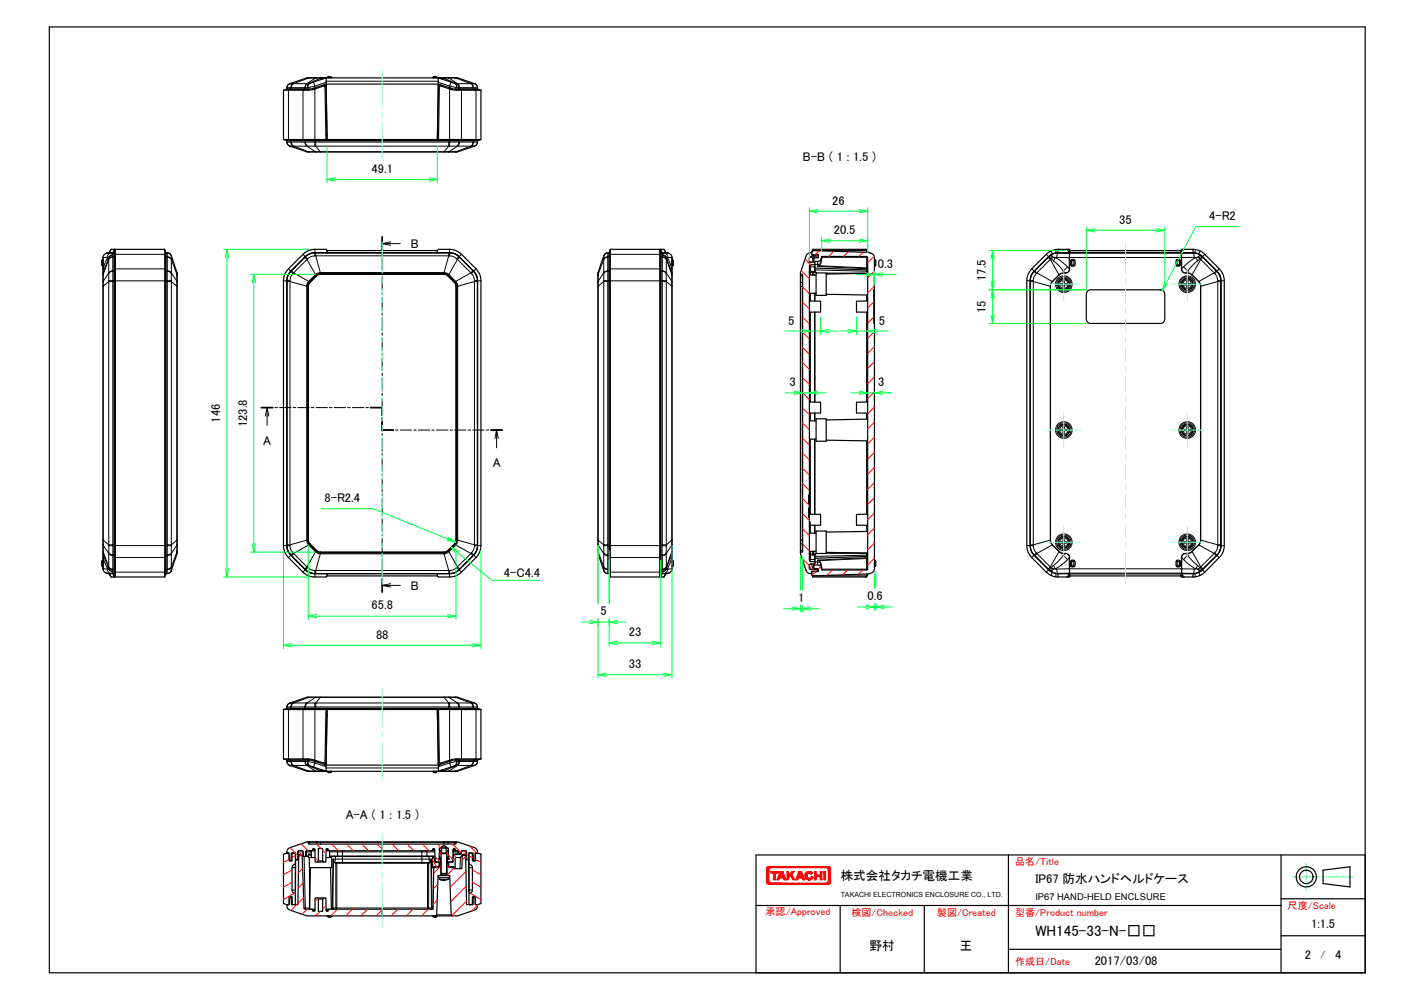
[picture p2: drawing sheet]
<svg xmlns="http://www.w3.org/2000/svg" width="420mm" height="297mm" viewBox="0 0 420 297" stroke-linecap="round" stroke-linejoin="round" font-family="sans-serif">
<defs><g id="words">
<text font-size="4.5" x="307.6" y="278.1">WH145-33-N-□□</text>
<g font-size="3.7">
<text x="238.6" y="47.9">B-B ( 1 : 1.5 )</text>
<text x="110.4" y="51.3">49.1</text>
<text x="247.3" y="60.7">26</text>
<text x="359.3" y="65.3">4-R2</text>
<text x="247.8" y="69.5">20.5</text>
<text x="332.6" y="66.4">35</text>
<text x="122.1" y="73.7">B</text>
<text x="260.8" y="79.5">0.3</text>
<text x="293" y="83.4" transform="rotate(-90 293 83.4)">17.5</text>
<text x="293" y="93" transform="rotate(-90 293 93)">15</text>
<text x="234.2" y="96.4">5</text>
<text x="261.2" y="96.4">5</text>
<text x="234.6" y="114.7">3</text>
<text x="261" y="114.7">3</text>
<text x="65.5" y="125.5" transform="rotate(-90 65.5 125.5)">146</text>
<text x="73.5" y="126.9" transform="rotate(-90 73.5 126.9)">123.8</text>
<text x="78.2" y="132.1">A</text>
<text x="146.4" y="138.8">A</text>
<text x="96.4" y="149.1">8-R2.4</text>
<text x="149.7" y="171.3">4-C4.4</text>
<text x="122.1" y="175.1">B</text>
<text x="237.2" y="178.9">1</text>
<text x="257.8" y="178.3">0.6</text>
<text x="110.4" y="181">65.8</text>
<text x="178.4" y="182.8">5</text>
<text x="111.7" y="189.7">88</text>
<text x="186.8" y="189">23</text>
<text x="186.8" y="198.4">33</text>
<text x="102.7" y="243.2">A-A ( 1 : 1.5 )</text>
<text x="249.8" y="261.3">株式会社タカチ電機工業</text>
<text x="307.6" y="262.3">IP67 防水ハンドヘルドケース</text>
<text x="389.6" y="275.8">1:1.5</text>
<text x="258.4" y="282.3">野村</text>
<text x="285.3" y="282.3">王</text>
<text x="325.3" y="286.7">2017/03/08</text>
<text x="387.7" y="284.8">2</text>
<text x="396.7" y="284.8">4</text>
</g>
<g font-size="3" fill="#f00">
<text x="301.7" y="257">品名/Title</text>
<text x="227.5" y="271.9">承認/Approved</text>
<text x="253" y="272.1">検図/Checked</text>
<text x="278.4" y="272">製図/Created</text>
<text x="301.7" y="272">型番/Product number</text>
<text x="382.6" y="270">尺度/Scale</text>
<text x="301.7" y="286.6">作成日/Date</text>
</g>
<text font-size="3" x="392.4" y="284.5">/</text>
<text font-size="2.8" x="307.6" y="267.4">IP67 HAND-HELD ENCLSURE</text>
<text font-size="2.1" x="249.8" y="266.6">TAKACHI ELECTRONICS ENCLOSURE CO., LTD.</text>
</g></defs>
<g fill="none" stroke="#000" stroke-width=".36">
<path d="M14.7 8h390.9v281h-390.9zM84.2 26.8v14.6M85.2 26.5l-1 .3M85.2 26.5h6.7M93.5 26.1l-1.6 .4M93.6 26.4l-1.8 .4h-7.6M93.6 26.4l2.7-.9 .3 .2 .3 15.7M96.5 25.1l.4 .1v.3M96.5 25.1l-3 1 .1 .3M96.5 25.1l.4 .3 .3 16.2-.3-.2M96.9 25.4l.1-2.3h-5.8l-5.3 1.8-.5 .6-.2 1M96.9 25h33.3"/>
<path d="M97.2 23.1h.1M97.4 22.9h1l-.2 .2zM97.4 22.9l-.2 .2M97.6 23.1h.1M98.2 23.1h.1M98.4 22.9l.2 .2M98.6 23.1h.1M128.6 23.1h.1M128.7 22.9h1l-.1 .2h-.7zM128.7 22.9l-.1 .2M128.9 23.1h.1M129.6 23.1h.1"/>
<path d="M129.7 22.9l.2 .2M129.9 23.1h.1M130.2 23.1h5.8l5.2 1.8 .5 .6 .2 1M130.2 25.4l-.2 16M130.2 23.1l-.2 18.5 .3-.2M130.7 25.1l3 1M130.7 25.1l-.5 .3M133.6 26.4l1.8 .4h7.5M133.6 26.4l-2.8-.9-.3 .3-.2 15.6M133.7 26.1l1.6 .4M133.7 26.1l-.1 .3M134.4 24.5l-4.1-1.4h-33.4l-4.2 1.4"/>
<path d="M135.3 26.5h6.6M141.9 26.5l1 .3M142.9 26.8v14.6M84.2 41.4l1 .4M84.2 41.4h12.7M85.2 41.8h5.5M90.7 41.8h51.2M130 41.4h-32.8v.4M130 41.4l-.1 .4h-39.2M130 41.6l-.1 .2h12M130.3 41.4h12.6l-1 .4M141.9 41.8l-.1 .7-.6 .8-5.4 1.8h-44.5l-5.4-1.8-.5-.6-.2-.9"/>
<path d="M30.4 77.2v1.7M30.5 77.4h.1M30.5 78.7h.1M30.6 77.1l-.4 .3v1.3l.4 .4M30.6 76.4v.1M30.6 76.4v4.7M31.6 75.2l-.7 .5-.3 .7M31.6 75.2l2.1-.1 .2 .4M32.6 75l-1 .2M32.6 75v.2M33 74.1h.1M33 74.1l-.4 1h1l.3-1a.79 .79 0 0 1 .4 1.1v95a.81 .81 0 0 1-.4 1.2l-.3-1"/>
<path d="M33.1 74.1h15.8M33.9 75.5v93.7M48.9 74.1l.4 1M48.9 74.1v97.3M49.3 75.1v1.1M49.3 76.2v94.2M49.3 75.1l.9 .1 .6 .6 1.8 5.3v83.3l-1.8 5.3-.6 .5-.9 .2M90.7 76.2l-4.6 4.7-.5 .8-.4 1.3v79.5l.4 1.3 .8 1.1 4.7 4.6 1.1 .7 .9 .2h4.1v.7M90.7 76.2l1.1-.7 1.8-.4h40.4l1.3 .4 .8 .4 4.6 4.7 .8 1.1 .4 1.7v79.1l-.4 1.3-.5 .7-4.9 5-.8 .5-1.7 .4h-40.5l-.9-.2-1.1-.7-4.7-4.6-.8-1.1-.4-1.7v-79.1l.4-1.3 .5-.8zM97.2 74.4v.7M97.2 74.4l-.3-.3h-3.3a5 5 0 0 0-3.6 1.4l-4.3 4.4a4.9 4.9 0 0 0-1.5 3.5v78.7a4.9 4.9 0 0 0 1.5 3.5l4.3 4.3a5.2 5.2 0 0 0 3.6 1.5h3.3l.3-.3M97.2 74.4h32.8"/>
<path d="M129.9 74.8v.3h-36.3l-1.8 .4-1.1 .7M130 74.4l-.1 .7h4.1l1.3 .4 .8 .4 4.9 5 .9 2.1v79.1l-.2 1.3-1 1.5-4.6 4.6-1.6 .8-37.3 .1v.2M130 74.4l.3-.3h3.3a5 5 0 0 1 3.5 1.4l4.3 4.4a5 5 0 0 1 1.5 3.5v78.7a5 5 0 0 1-1.5 3.5l-4.3 4.3a5.2 5.2 0 0 1-3.5 1.5h-3.3l-.3-.3M181 75.1v95.3M181 75.1l-.9 .1-.6 .6-1.8 5.3v83.3l1.8 5.3 .6 .5 .9 .2M181.3 74.1v97.3M181.3 74.1h15.9M181.3 74.1l-.3 1M196.4 75.5v94.5M196.7 75.1l-.3-1a.62 .62 0 0 0-.4 .9v95.2a.83 .83 0 0 0 .4 1.2l.3-1h1l-.4 1M196.7 75.1l-.3 .1v.3M196.7 75.1l2 .1"/>
<path d="M197.2 74.1h.1M197.3 74.1l.4 1h-1M197.7 75l1 .2M197.7 75v.2M198.7 75.2l.7 .5 .3 .7M199.7 76.4v4.7M199.7 76.4v.1M199.7 77.1l.2 .1M199.7 77.4h.1M199.7 78.7h.1M199.9 77.2v1.7M199.9 78.9l-.2 .2"/>
<path d="M199.9 77.2l.2 .2v1.3l-.2 .2M239.8 75.5l.7-.4h.7v.6l2 .2-.1 .4h-2.3l-.3 .4 .2 1.2 1.5 .1-.1 .6-1.4 .1-.2 .3v68.1h-.2v1.7h.2v.2h-.2v.9h.2v1h-.2v.9h.2v.2h-.2v1.7h.2l.1 1.4-.1 11.4 .2 .3 1.5 .1-.1 .6-1.5 .2-.1 1.1 .2 .3 2.5 .2-.2 .4h-1.8v.7l-1-.2-.6-.5-1.8-5.3 .1-.4h.6v-82.5l-.6-.1-.1-.3zM240.6 76.5l1.3-.2v1.6l-1.3-.1zM241.2 75.7h2M241.4 74.4l-.2 .7M241.4 74.4l.1-.3h15.9l.4 .5M241.4 74.4h16l.4 .2 .1 .4M241.5 74.4l16.5 .6 1.3 .5 .5 .8-.2 19.8h.2v72.9l-.2 .7-.3 .3-1.3 .5-16.5 .6-.3-.7v-.6h2v-.9l-1.7-.2v-.6l.3-.2h1.6l.5 .4 .3 1h13.3l.3-.3v-92.6l-.3-.2h-13.3l-.3 .9-.5 .5h-1.6a.58 .58 0 0 1-.1-1h1.5v-.9l-2-.1v-.5zM242.2 79.6l15.3 .6 .3 .3M242.2 78.5v2M244.2 76.2a3.8 3.8 0 0 1-1 2.8l-.2 .1M259.8 77.1l.3 .1"/>
<path d="M259.8 77.4h.1M259.8 78.7h.1M260.1 77.2l-.2 .2v1.3l.2 .2M260.1 78.9l-.3 .2M260.1 77.2l.1 .2v1.3l-.1 .2M312.7 75.5l-1.1 .7-4.3 4.4a3.9 3.9 0 0 0-1.2 2.8v78.7a4 4 0 0 0 1.2 2.8l4.3 4.3 1.1 .8M312.7 75.5l-1.1 .7-4.6 4.7-.6 1.2-.3 1.3v79.1l.4 1.3 .8 1.1 4.3 4.3 1.1 .8M313.8 75.1l-1.1 .4M314.3 75.1h-.5M314.4 74.1h-.3a5.3 5.3 0 0 0-3.2 1.4l-4.3 4.4a5 5 0 0 0-1.5 3.5v78.7a5 5 0 0 0 1.5 3.5l4.3 4.3a5 5 0 0 0 3.5 1.5M314.4 74.1h3.3l.4 .3h-.3M314.4 74.1l-.1 1"/>
<path d="M317.8 75.1h-4M317.8 76.4v.1M317.8 75v1.4M317.8 75h33.3M317.8 76.4l-.1 .1M317.8 74.4h.1M317.8 74.4l-.5 .7h-3M318.3 77.2l-.2 .2v1.3l.2 .2M318.3 77.2l.1 .2M318.3 77.2l.8-.1 .2 .1-.2 .2M318.4 77.4v1.3M318.4 78.7l.9 .2-.9 .2z"/>
<path d="M318.4 77.4h.7M319.1 77.4v1.3M319.3 77.2l.2 .2v1.3l-.2 .2M349.6 78.9l.2-.2 .8 .2zM349.6 77.2v1.7M349.6 77.2l.2 .2M349.6 77.2l.8-.1 .2 .1-.2 .2M349.8 77.4v1.3M349.8 77.4h.6M350.4 77.4v1.3M350.6 77.2v1.7M351.1 76.4v.1"/>
<path d="M351.1 75.1h4M351.1 75v1.4M354.4 74.1l.2 1h-3.1l-.4-.7h-33l-.3 .6M354.4 74.1h-3.3l-.3 .3 .3 .6M354.4 74.1h.7a5.5 5.5 0 0 1 2.9 1.4l4.3 4.4a4.9 4.9 0 0 1 1.5 3.5v78.7a4.9 4.9 0 0 1-1.5 3.5l-4.3 4.3a5 5 0 0 1-3.6 1.5M354.6 75.1h.5M355.1 75.1l1.1 .4M356.2 75.5l1.1 .7 4.3 4.4a3.8 3.8 0 0 1 1.2 2.8v78.7a3.9 3.9 0 0 1-1.2 2.8l-4.3 4.3M356.2 75.5l1.1 .7 4.6 4.7 .7 1.2 .2 1.3v79.1l-.4 1.3-.5 .7-4.6 4.7M30.6 81.1v83.3M30.8 80.5l-.2 .6M92.1 83.9l2.2-2.1 .9-.3h36.7l1.2 .4 2.2 2.4 .2 .8v75.3l-.5 1.2-2.3 2.2-.8 .2h-36.7l-.9-.3-2.5-2.5-.2-.8v-75.3z"/>
<path d="M199.5 80.5l.2 .6M199.7 81.1v83.3M237.8 81.3v82.9M240.5 89.4l3.3 .1v3.2h-3.3M240.5 81.7h2M241.5 80.9l.6 .8M241.5 80.9l.6-.1 .1-.3-1.5 .2-.2 .3M241.5 80.9v.8M241.9 80.8v.1M242.2 80.7l.3 .3M242.2 87.1v2.4M242.2 92.7v26.7"/>
<path d="M242.5 81.1h3v6.6h-3zM242.5 87.1h-2M242.5 81v.1M245.5 87.4l12.3 .2M257.7 81.2h-11.9v.2M257.8 81.2l-12.3 .2M257.8 89.4l-3.3 .1v3.2h3.3M259.8 86.1v10M315.6 84.5l-.4 .1h.7v.7l.1-.4M315.6 84.5l.4 .1v.3M315.6 84.3v.2M316 84.9h.2"/>
<path d="M316 83.9l-.1 .4h-.3M316 83.9h.2M316 83.9l-.1-.4v.7h-.7l.4 .1M316.2 83.9l.1-.4v.7h.7l-.4 .1M316.2 83.9l.1 .4h.3M316.6 84.5l.4 .1h-.7v.7l-.1-.4M316.6 84.3v.2M316.6 84.5h-.3l-.1 .4M323.2 86.5l.9-.4h20.7a1.3 1.3 0 0 1 1.3 1.3v7.3a1.34 1.34 0 0 1-1.3 1.4h-20.7a1.34 1.34 0 0 1-1.3-1.4v-7.3zM352.3 84.5l.3 .1 .1 .3M352.3 84.3v.2M352.3 84.5l-.4 .1h.7v.7l.1-.4"/>
<path d="M352.7 84.9h.2M352.7 83.9l-.1 .4h-.3M352.7 83.9h.2M352.7 83.9l-.1-.4v.7h-.7l.4 .1M352.9 83.9v.4h.4M352.9 83.9v-.4l.1 .7h.6l-.3 .1M353.3 84.3v.2M353.3 84.5l.3 .1h-.7v.7v-.4M353.3 84.5l-.4 .1v.3M240.5 119.4l3.3 .1v3.2h-3.3M257.8 119.4l-3.3 .1v3.2h3.3M240.5 125h2"/>
<path d="M242.2 122.7v2.3M242.2 130.4v22.4M242.5 124.4h3v6.7h-3zM242.5 130.4l-2 .1M245.5 130.7l12.3 .3M257.8 124.5l-12.3 .2M315.6 127.8l-.4 .1 .7 .1v.6l.1-.4M315.6 127.8l.4 .1v.3M315.6 127.6v.2M316 128.2h.2M316 127.2v.4h-.4M316 127.2h.2"/>
<path d="M316 127.2l-.1-.3v.7h-.7h.4M316.2 127.2l.1-.3v.7h.7h-.4M316.2 127.2l.1 .5 .3-.1M316.6 127.8l.4 .1-.7 .1v.6l-.1-.4M316.6 127.6v.2M316.6 127.8h-.3l-.1 .4M352.3 127.8l.3 .1 .1 .3M352.3 127.6v.2M352.3 127.8l-.4 .1 .7 .1v.6l.1-.4M352.7 128.2h.2M352.7 127.2l-.1 .4h-.3M352.7 127.2h.2"/>
<path d="M352.7 127.2l-.1-.3v.7h-.7h.4M352.9 127.2v.4h.4M352.9 127.2v-.3l.1 .7h.6h-.3M353.3 127.6v.2M353.3 127.8l.3 .1-.7 .1v.6v-.4M353.3 127.8l-.4 .1v.3M240.3 151.2h.2M240.3 149.7h.2M240.5 152.7l3.3 .1v3.2h-3.2M240.5 155.3v.3M240.5 155l.1 .1M240.5 149.7v.2"/>
<path d="M240.5 150.9v.3M240.5 158.3l2 .1M240.5 149v.7M240.5 151.2v.6M240.5 147.1v1.7M240.5 152v1.7M240.6 155.8l-.1 .4M240.6 156.4h-.1M242.2 156v2.4M242.5 157.7h3v6.7h-3zM257.8 157.9l-12.3 .2M257.8 152.7l-3.3 .1v3.2h3.3"/>
<path d="M30.4 166.6v1.6M30.5 166.8h.1M30.5 168.1h.1M30.6 169.1l.3 .7 .7 .4M30.6 166.4l-.4 .4v1.3l.4 .3M30.6 164.4l.2 .6M30.6 164.4v4.7M30.6 169v.1M31.6 170.2l1 .3v-.2M31.6 170.2l2.2 .1M33 171.4h.1M33.1 171.4h15.8"/>
<path d="M33.6 170.4h-1l.4 1M33.8 170.3l-.2 .1M33.9 169.2v.8M33.9 170l-.1 .3M49.3 170.4l-.4 1M97.2 171.1h32.8M129.9 170.6v-.2l.1 .7M181 170.4l.3 1M181.3 171.4h15.9M196.4 170l.1 .3M196.5 170.3l.2 .1M197.2 171.4h.1"/>
<path d="M198.7 170.2l-2.2 .1M198.7 170.2l-1 .3v-.2M199.7 169v.1M199.7 164.4v4.7M199.7 164.4l-.2 .6M199.7 169.1l-.3 .7-.7 .4M199.7 166.4l.2 .2M199.7 166.8h.1M199.7 168.1h.1M199.9 166.6v1.6M199.9 168.2l-.2 .2M199.9 166.6l.2 .2v1.3l-.2 .1"/>
<path d="M240.5 164.5l.2 .3 1.5 .2M240.6 167.7l1.3-.2v1.7l-1.3-.2zM241.2 170.4l.2 .7M241.2 169.7h2M241.5 163.8v.8l.7 .2M241.9 164.5v.2M242.1 163.8l-.6 .7M242.2 164.8v.2M242.2 165v2M242.5 164.4l-.3 .4M242.5 163.7l-2 .1M242.5 164.4h.1"/>
<path d="M243 166.4a1.84 1.84 0 0 1 1.1 2l.1 .8M245.5 164.1l12.3 .2M245.8 164.1v.2h11.9M257.8 165l-.3 .3-15.3 .5M257.9 170.5l-.2 .4-.3 .2h-16l.1 .3h15.9l.4-.5M259.8 166.4l.3 .2M259.8 166.8h.1M259.8 168.1h.1M260.1 166.6l-.2 .2v1.3l.2 .1M260.1 166.6l.1 1.5-.4 .3M312.7 170l1.1 .3M313.8 170.3l.5 .1"/>
<path d="M313.8 170.3h4M315.6 161.2h-.4h.7v.7l.1-.3M315.6 161.2h.4v.4M315.6 161v.2M316 161.6h.2M316 160.5v.4l-.4 .1M316 160.5h.2M316 160.5l-.1-.3v.7h-.7l.4 .1M316.2 160.5l.1-.3v.7h.7l-.4 .1M316.2 160.5l.1 .5h.3M316.4 161.2l-.2 .4M316.4 161.2h.2"/>
<path d="M316.4 161.2l-.1 .7-.1-.3M316.6 161.2h.4h-.6M316.6 161v.2M317.7 169l.1 .1M317.8 169.1v1.4M317.8 170.5l.3 .6-.4 .3h-3.3M317.8 170.5h33.3M317.8 169v.1M318.3 166.6l-.2 .2v1.3l.2 .1M318.3 166.6l.1 .2M318.3 166.6l.8-.2 .2 .2-.2 .2M318.4 166.8v1.3"/>
<path d="M318.4 168.1l.9 .1-.9 .2zM318.4 166.8h.7M319.1 166.8v1.3M319.3 166.6l.2 .2v1.3l-.2 .1M349.6 168.2l.2-.1 .8 .1-.2 .2zM349.6 166.6v1.6M349.6 166.6l.2 .2M349.6 166.6l.8-.2 .2 .2-.2 .2M349.8 166.8v1.3M349.8 166.8h.6M350.4 166.8v1.3M350.6 166.6v1.6"/>
<path d="M351.1 169v.1M351.1 170.5l-.3 .6h-33l-.4-.7h-3.1l.1 1M351.1 169.1v1.4M352.3 161.2h.3l.1 .4M352.3 161v.2M352.3 161.2h-.4h.7v.7l.1-.3M352.7 161.6h.2M352.7 160.5l-.1 .4-.3 .1M352.7 160.5h.2M352.7 160.5l-.1-.3-.1 .7h-.6l.4 .1M352.9 160.5v.4l.4 .1M352.9 160.5v-.3v.6l.7 .1-.3 .1"/>
<path d="M353 161.2l-.1 .4M353 161.2h.3M353 161.2l-.1 .7v-.3M353.3 161v.2M353.3 161.2h.3h-.6M354.6 170.4h-3.1l-.4 .7h-.3l.3 .3h3.3M354.6 170.4l-.2 1M355.1 170.3l-.5 .1M355.1 170.3h-4M356.2 170l-1.1 .3M357.3 169.2l-1.1 .8M84.2 210.8v14.6"/>
<path d="M85.2 210.4l-1 .4h12.7M85.2 210.4h12v.3M85.2 210.4l.2-.9 .5-.6 5.3-1.8h44.7l5.3 1.8 .5 .6 .2 .9M85.2 210.4h56.7M96.9 210.8l.3-.1-.3 18.4M96.9 210.8l-.3 15.7-.3 .2-2.7-.9M97.2 210.8l-.3 16M130 210.7l-.1-.3 .1 .4h-32.8M130 210.7l.3 .1M130 210.7l.2 16.2 .5 .2M130.3 210.8h12.6M130.3 210.8l.2 15.7 .3 .2 2.8-.9"/>
<path d="M141.9 210.4l1 .4M141.9 210.4h-44.7v.4M142.9 210.8v14.6M84.2 225.4h7.2l2.2 .4M84.2 225.4l1 .4M85.2 225.8h5.5M85.2 225.8l.2 .9 .5 .6 5.4 1.8h5.7M90.7 225.8h1.2M91.9 225.8l1.6 .3M92.7 227.7l4.2 1.4M93.5 226.1l3 1M93.6 225.8l-.1 .3"/>
<path d="M96.9 227.3h33.3M96.9 226.8l-.4 .3M96.9 229.1h33.3M97.2 229.1l.2 .2M97.4 229.3l.2-.1 .8 .1-.2 .2zM97.6 229.1v.1M98.2 229.1v.1M98.6 229.1l-.2 .2M128.6 229.1l.1 .2M128.9 229.2l.8 .1-.1 .2h-.7zM128.9 229.1v.1M129.6 229.1v.1"/>
<path d="M129.9 229.1l-.2 .2M130.2 226.7l.1 .4h.4M130.2 226.9v2.2M133.6 225.8l.1 .3-3 1M134.4 227.7l-4.2 1.4M135.3 225.8l-1.6 .3M135.3 225.8h6.6M141.9 225.8l-.2 .9-.5 .6-5.3 1.8h-5.7M142.9 225.4h-7.2l-2.1 .4M142.9 225.4l-1 .4M84.2 253.7l1.7-.3v2.3h.9v-2.3h1v3.3l-.8 .4-.2 .6v6.7l.2 .6 .8 .4v3.3h-1v-2.3h-.9v2.3l-1.7-.3zM87.8 256.7v8.3"/>
<path d="M88 255.4l-.2 10M88.3 255.4h.4M88.6 252.8h1.3l.2 1.4h-1.6zM90.6 254.4h1M91.4 250.1h44.3M91.5 254.4l.4 .3M91.7 254.2h.1M91.7 253.7l.9 .6M91.9 254.7h.1M91.9 254.7h1.7M92.2 258h-.2v11.9M92.2 257.7l-.2 12.4"/>
<path d="M92.5 252.7l.1 2M92.5 253.7h-.8l-.1 .7M92.6 252.7h1M94.3 256.1h1.9M94.6 255.7h1.3M96.9 254.7h1.7v3h-6.7v-3M96.9 252.7h.9M97.8 252.7h15.7M97.9 254.4h31.3M97.9 252.7v2M98.2 257.7l.3 12.4M98.9 255.2l.4 .9a1.4 1.4 0 0 0 1.6 .3h25.3a1.31 1.31 0 0 0 1.8-.6l.2-.6"/>
<path d="M113.5 250.7h22v-.5l.3-.1 5.6 1.9 .4 .7 .1 .7h-.7l-.1 2.3-.4-.1-.1-2.2h-1.2l-.1 1.9-.5 .1-.3-2.6h-1.2l-.3 .8-.7 .1-.1-.9-.8-.2-.1-.2a.33 .33 0 0 0-.3-.3 .33 .33 0 0 0-.4 .3v3.7h-1.7v-.9h.3v-3.3h-.6l-.4-.7h-.6l-.4 .7h-.6v3.3h.3v.9h-1.6l-.1-3.7a.4 .4 0 0 0-.6-.3 .4 .4 0 0 0-.2 .5l-14.9 .1zM113.5 250.7h-21.9v-.6h-.3l-5.4 1.8-.5 .6-.2 .9h.7l.1 2.3h.4l.2-2.3h1.2l.1 1.9 .5 .1 .2-2.6h1.3l.2 1.5 .5 .1 .3-1.6 1.7-.1 .3-.3a.33 .33 0 0 1 .3-.3 .33 .33 0 0 1 .4 .3v3.7h.7l.3-.4v-3.6h1.3v3.6l.3 .4h.6l.1-3.7a.4 .4 0 0 1 .5-.3 .4 .4 0 0 1 .3 .5l.1 .1M128.2 252.7h1M128.6 254.7l.6 .2 .1 1.2h1.2v1.3l-.2 .3h-1.7zM128.9 254.7h.3M130.9 256.1h.2M131 256.2h.1M131.1 259.4l.1 .3M131.1 253.6h1.6M131.1 259.4h1.6M131.1 253.6v5.8M131.1 253.6l.2-.2h1.3l.1 .2"/>
<path d="M131.2 259.7h1.5M131.2 259.7v.4M131.2 251.6h1.4M131.2 251.9h1.4M131.2 253.4v-1.5h-.4l-.2 .7h.2v.7l-.2 .1v1.2h.2v.3h-.4v.3h.7M132.6 253.4v-1.5h.5l.1 .7h-.2v.7l.2 .1v1.2h-.2v.3h.4v.3h-.7M132.7 259.7v.4M132.7 256.2h.1M132.7 253.6v5.8M132.7 259.4v.3M132.7 256.1h.2M134.6 253.7h.9"/>
<path d="M134.6 252.7h1M135 254.1l.6-.3 1.3-.1 .3-.9 1.1-.1 .3 .3 .1 1.2h-.4a1.74 1.74 0 0 0-1.8 .5h-1l-.2 .2-.1 2.8h-1.7l-.2-.3v-1.3h1.3v-1.3zM135.4 253.7h.1M135.4 253.7l-.7 .4M135.9 253.7l-.8 .2-.5 .3M138.4 255.4h.4M139.2 255.4l.2 10M139.4 253.4h1v2.3h.8v-2.3l1.7 .3v14.7l-1 .3h-.7v-2.3h-.8v2.3h-1v-3.3l.8-.4 .2-.6-.1-6.9-.3-.6-.6-.2zM139.4 256.7v8.3M299.6 254v35M380.7 254v35M393.1 258.5l8-1v6l-8-1z"/>
<path d="M405.6 254h-180.9v35h180.9M86.5 266.4l.2 .2 .1 2.1M92.6 270.1h1M94.3 266.7h1.9M94.6 267h1.3M96.9 270.1h.9M97.2 272.1l.2 .2M97.4 272.3h1l-.2 .2zM97.6 272.1h.1M98.2 272.1h.1M98.6 272.1l-.2 .2M113.5 270.1h-15.7l-.3 .2a.32 .32 0 0 1-.2 .4 .32 .32 0 0 1-.4-.3l-.1-3.7h-.6l-.3 .3v3.7h-1.3v-3.7l-.3-.3h-.7v3.7a.41 .41 0 0 1-.5 .3 .41 .41 0 0 1-.3-.5l-2.1-.1-.4-.2-.5-15.9-.1-.2-.6-.1-.3 .3-.3 14.7h-1.9l-.1-2.3h-.5l-.1 2.3h-.7l.2 1 .5 .5 5.3 1.9h22.3"/>
<path d="M113.5 270.1v2M128.6 272.1l.1 .2M128.9 272.1l.8 .2-.1 .2h-.7zM128.9 272.1h.1M129.4 272.1h5M129.6 272.1h.1M129.9 272.1l-.2 .2M130.2 260.1a1.22 1.22 0 0 0 1.5 1.3M130.2 260.1h2.6M130.2 260.1l-.5 11.9-16.2 .1M131 260.1v-3.9h-.4v1.2h-1.7l-.2 12.7h-15.2M131.8 261.3l-.1 .1"/>
<path d="M132 261.3l.1 .1M132.1 261.3v.1M132.1 261.3l-.4 .1M132.8 261.3l-.7 .1M132.8 261.3h.1M132.8 260.1v-3.9h.4v1.2h1.7v.6h2.3l.2-4.1 .3-.2 .6 .1 .3 14.9h2l.1-2.3h.5v2.3h.7l-.1 .7-.4 .7-5.4 2-1.9-.1-.5-11.9M132.8 260.1h.8M133.6 260.1l-.2 .8-.6 .4M140.7 266.4l-.2 .2-.1 2.1M224.7 269h156M249.6 269v20M274.6 269v20"/>
<path d="M380.7 278h24.9M380.7 267h24.9M299.6 282h81.1"/>
<circle cx="316.1" cy="84.4" r="1.73"/>
<circle cx="316.1" cy="84.4" r="1.67"/>
<circle cx="352.8" cy="84.4" r="1.72"/>
<circle cx="352.8" cy="84.4" r="1.68"/>
<circle cx="316.1" cy="127.7" r="1.73"/>
<circle cx="316.1" cy="127.7" r="1.67"/>
<circle cx="352.8" cy="127.7" r="1.72"/>
<circle cx="352.8" cy="127.7" r="1.68"/>
<circle cx="316.1" cy="161.1" r="1.66"/>
<circle cx="316.1" cy="161.1" r="1.74"/>
<circle cx="352.8" cy="161.1" r="1.67"/>
<circle cx="352.8" cy="161.1" r="1.73"/>
<circle cx="388.2" cy="260.5" r="2"/>
<circle cx="388.2" cy="260.5" r="3"/>
</g>
<g fill="none" stroke="#000" stroke-width=".3">
<path d="M86.2 24.8h.1M86.2 24.8h.8M86.2 24.8a1.04 1.04 0 0 0-.9 1.3h.1a.96 .96 0 0 0 1.3-1l.3-.3M86.6 26h-.2v.5l-.7 .3v14.6l.7 .4v.4h4.2l.4 1.1 2.8 1.8h1.4M91.2 23.1h.6M91.4 24.8l-.5 .5-.2 .7 2.9-.4M91.8 23.1h2l-2.8 1.8-.4 1.1M91.8 23.1l-4.8 1.8-.4 1.1h4.1v.5l-.7 .3v14.6l.7 .4-.1 .4M91.9 26.5l-.5 .3M92.2 24.5l-.7 .3h-4.5M92.2 24.5h.5l-.5 .2a1.34 1.34 0 0 0-.8 1.4v-.2a.76 .76 0 0 1 .8-1.2M92.9 26.3v.3"/>
<path d="M93.1 24.4l.5 1.2M93.6 26.4v15.8h39.7v1.2l-1.4 1.7M93.6 25.6v.5M93.9 23.1h1.3M95 23.3l-2.8 1.2M95 23.3h1.3M95.2 23.1l-.2 .2M95.2 23.1h.4M95.6 23.1h1.3M95.6 23.1l-.6 .2M96.8 25.1l-.7 .5M96.9 25.5l-.3 .3"/>
<path d="M96.9 24.5l-3.3 1.1M96.9 24.1h33.3M97.2 39.9h.1M130 39.9h.1M130.2 25.5l.3 .3M130.3 23.1h1.3M130.4 25.1l.6 .5M130.8 23.3h1.3M131.6 23.1l.5 .2M131.6 23.1h.3M131.9 23.1h1.5l2.7 1.8 .5 1.1h4.1v.5l.7 .3v14.6l-.7 .4v.4h-.1M131.9 23.1l.2 .2"/>
<path d="M132.1 23.3l2.9 1.2M133.3 23.1h2.1l4.5 1.7 .4 .5 .3 .7M133.6 26.4v15.8h-.3M134 24.4l-.4 1.2-3.4-1.1M134.2 26.3l.1 .3M135 24.5l.6 .3M135 24.7a.81 .81 0 0 1 .8 .5 .81 .81 0 0 1-.1 .9 1.31 1.31 0 0 0-.7-1.4zM135 24.5h-.6l.6 .2M135.3 23.1h.7M135.3 26.5l.4 .3M135.6 24.8h4.5M135.7 24.8l.5 .5 .2 .7"/>
<path d="M136.4 26l-2.8-.4v.5M136.4 26v.5l.7 .3v14.6l-.7 .4v.4h4.2l-.1 .3-.6 .9-4.5 1.7h-2l2.7-1.8 .5-1.1M136.4 26h.2M140.1 24.8h.9M140.1 24.8l.4 .5a.84 .84 0 0 0 1.2 .8 .91 .91 0 0 0-.7-1.3M141 24.8h.1M86.2 43.4h.8M86.2 43.4h.1M86.2 43.4a1.06 1.06 0 0 1-.9-1.2h.1a.8 .8 0 0 1 1.2 .7l.4 .5M86.6 42.2l.2 .7 .4 .5 4.5 1.7h2.2M87 43.4h4.4M91.2 45.1h.7"/>
<path d="M91.4 43.4h2.1M91.4 43.4l-.5-.5-.2-.7h2.9l-.1 1.2M93.5 43.4h40.1M93.8 42.2v1.2l1.4 1.7M95.2 45.1h36.7M131.9 45.1h1.5h-.2M133.6 43.4h2.1M133.6 43.4v-1.2h2.8l-.2 .7-.5 .5M135.7 43.4h4.4M136 45.1h-.7M140.1 43.4l.4-.5a.86 .86 0 0 1 1.3-.7l-.2 .7-.6 .5M140.1 43.4h.9"/>
<path d="M141 43.4h.1M30.6 79.8v1.9M30.8 79.2l-.2 .6M31.9 76.5h-1.3v3.3M31.9 76.5a1.01 1.01 0 0 1 .3-1.1 1.01 1.01 0 0 1 1.1-.1 .65 .65 0 0 1 .2 .8 .65 .65 0 0 1-.7 .4l-.5 .4M31.9 76.5h.1l-.5 .9a5.5 5.5 0 0 0-.7 3.1l1.2-3M32 77.5l.3-.7v4.5M32.2 76.4l.1 .4 .5-.7 .7-.4-.9 .3-.6 .5v1M32.6 75.1v.1M33.1 74.1l-.5 .6M33.5 76.4l-.7 .2-.5 .5-1.7 4.5v2M33.8 75.1h.1"/>
<path d="M34.1 74.1l-.3 1M34.3 74.6l-.4 .9M49.7 76.4v-.1l-.4-.1-.4-.7h-14.6l-.4 .7-.4 .1v4.1l-1.1 .5-1.8 2.7M50.9 76v.9M50.9 76a.94 .94 0 0 0-1.2-.8 .84 .84 0 0 0 .8 1.3l.4 .4M50.9 76h.1M50.9 76.9v4.4M90 75.5l.7 .7-.1 .2M91.2 77.1l2.6 4.5 .8-.5 .6-.1v.2M91.2 77.1l-.6-.7-4.2 4.2-.7-.7M91.2 77.1l-4 3.9M91.4 76.9l-.2 .2"/>
<path d="M93.5 76l-1.1 .2-1 .7M93.5 76l.1-.8a3 3 0 0 0-2.9 1.1l.7 .6M93.6 74.1v1h39.7v.9M93.8 76l1.4 5h36.7v.2M93.8 75.1v.9M93.8 76h39.5M93.8 76h-.3M113.6 72.4h5.4M113.6 70.4v3.9M113.6 75v.7M113.6 76.3v4M116.1 71.9l-2.5 .5 2.5 .5"/>
<path d="M133.3 76l-1.4 5 1 .2 .5 .4-.2 .1M133.3 76h.3M133.6 74.1v1h-.3M133.6 76l1.2 .2 .9 .7M133.6 76v-.8a2.93 2.93 0 0 1 2.8 1.1l-.7 .6M135.7 76.9l4.2 4.1M136.6 76.4l-.7 .7-2.5 4.5 2 2 4.5-2.6M137.1 75.5l-.7 .8 4.2 4.1-.7 .6M141.4 79.9l-.7 .7-.1-.2M179.4 76v.9M179.4 76a.91 .91 0 0 1 1.2-.8 .84 .84 0 0 1-.8 1.3l-.4 .4M179.4 76h.1"/>
<path d="M179.4 76.9v4.4M196 74.6l.4 .9M196.2 74.1l.3 1M196.5 75.1h.1M196.8 76.3l.1-1a.99 .99 0 0 1 1.2 .1 .99 .99 0 0 1 .3 1.1M196.8 76.3l.7 .2 .5 .4M196.8 76.3v.1M196.8 75.7h.2a.99 .99 0 0 1 1 1.1l-.5-.7zM196.8 76.3l-.4-.1-.4-.7h-14.7l-.3 .7-.4 .1v4.1l-1.1 .5-1.8 2.7v-2l1.7-4.5 .4-.5 .8-.2M197.2 74.1l.5 .6M197.7 75.1v.1M198 76.8l.3 .7"/>
<path d="M198 76.8v4.5M198.1 76.4l.2 .1v1M198.4 76.5h1.3v3.3M198.4 76.5h-.1l.5 .9a5.5 5.5 0 0 1 .7 3.1l-1.2-3M199.5 79.2l.2 .6M199.7 79.8v1.8M199.7 79.8h.1M240.8 78.7v2.2h1.1M242 78.6v2.2M242.2 78.5h.8v.6l14.5 .7M242.2 79.2l-1.5 .1-.2 .2M243 77.7v.2a.49 .49 0 0 0 .3 .7 .49 .49 0 0 0 .6-.4"/>
<path d="M243 76.3v.3M243.4 78.9l14.1 .7 .3 .3-.3-.1v-.2M244 76.9v.9M257.2 74.1l.2 .3M257.5 79.8v.8M257.5 79.6h.1M257.5 79.6v.2M257.5 76.2v.2h-13.3M257.5 74.4v.6M257.8 76.5l-.3-.1v3.2M310.9 75.5l.7 .8M311.6 76.3l.7 .6"/>
<path d="M311.6 76.3l-.1 .1M312.1 77.1l-4 3.9M312.1 77.1l2.6 4.5M312.1 77.1l-.6-.7-4.2 4.2-.7-.7M312.3 74.6l.4 .9M312.3 76.9l-.2 .2M312.3 75.7l.7 .7-.6 .4zM312.4 76.8l-.1 .1M312.4 76.8l.6 .7M313 77.5l1.6 1.4 1.3 1.6M313 76.4l.6 .1-.6 1M313.7 74.1l.1 1"/>
<path d="M313.8 75.1h.1M314 76.5h-.4l1.4 .9 2.2 1.8-1.3 1.3M314 76.5h3.7v3.3M314.4 75.1h.1M314.4 75.1l-1.3 .2-1.5 1M317 74.1l.6 .6M317.2 79.2l.5 .6M317.3 75.1v.1M317.4 74.1l.4 .3v.6M317.7 79.8a1.1 1.1 0 0 1-1.2 1.2l-.6-.5M317.7 79.8h.1M317.8 75.2h33.3"/>
<path d="M317.8 75.2l-3.4-.1-.2 .3-.2 1.1M317.8 79.8a1.23 1.23 0 0 1-1.3 1.3M317.8 79.8v-3.3h33.3v3.3M351.1 79.8a1.21 1.21 0 0 0 1.4 1.3M351.4 74.1l-.3 .3v.6M351.5 75.1v.1M351.7 79.2l-.6 .6a1.13 1.13 0 0 0 1.4 1.2v.1M351.7 79.2l1.3 1.3M351.9 74.1l-.7 .6M354.4 75.1l1.4 .2 1.5 1-.7 .6M354.4 75.1l.3 .4 .2 1M354.4 75.1l-3.3 .1"/>
<path d="M354.4 75.1h.1M354.9 76.5h.4l-3.6 2.7M354.9 76.5h-3.8v3.3M355.1 75.1h.1M355.1 74.1v1M355.8 76.4l.7 .4 .1-1.1-.8 .7-.5 .1 .5 1M355.8 77.5l-1.9 1.8-.9 1.2M356.6 74.6l-.4 .9M356.6 76.9l.2 .2M356.6 76.9l-.8 .6M356.8 77.1l-2.6 4.5 2 2M356.8 77.1l4 3.9"/>
<path d="M357.4 76.4l-.6 .7M358 75.5l-.7 .8 4.1 4.1-.6 .6M362.3 79.9l-.7 .7-.2-.2M30.6 85v75.4M30.6 83.6v1.4M30.6 83.6v.1M32.3 81.3v2.1M32.3 81.3l.5-.5 .7-.2v2.8h-1.2M32.3 83.4v78.7M33.5 80.4v.2h.4l.4-.7h14.6l.4 .7h.4v-4.2l1.1 .5 1.8 4.7v-.6M33.5 83.6h-1.2l-1.7 1.4M49.7 83.6v-.2h-16.2v78.4h-1.2l-1.7-1.4"/>
<path d="M49.7 80.4l1.1 .5 1.8 2.7v-2v.1M50.9 81.3v2.1M50.9 81.3l-.4-.5-.8-.2v2.8h1.2M50.9 83.4v78.7M52.6 85l-1.7-1.4h-1.2v78.5h-16.2v-.3M52.6 85v75.4M52.6 83.7v-.1v1.4M84.2 83.4h1v.2M86.2 83.4v78.7M86.6 80.4l.6 .6M87 81.3l-.6 .9-.2 1.2M87 81.3l-.5-.6a2.62 2.62 0 0 0-1.2 1.9l-.1 .8h1"/>
<path d="M87.2 81l4.5 2.6 2.1-2 .1 .1M87.2 81l-.2 .3M91.3 85h-.1v75.4l-5 1.4h-1M91.3 85v75.4M91.6 85.1h.1M91.6 85.1l-.2 75.3M91.6 85.1v75.3M91.9 83.7l-.6 1.3M91.9 83.7l-.2-.1-.2 .3-.3 1.1-5-1.4h-1v78.5h-1M92.1 83.9l-.5 1.2M92.1 83.9l-.3 .1-.4 1.1M92.1 83.9h.1"/>
<path d="M93.9 81.7l-2 2M94 81.9h.1M94 81.9l-2 1.9M94 81.9l-1.9 2M95.2 81.2l-1.3 .5M95.2 81.2h36.7M95.2 81.4v.1M95.2 81.4a.84 .84 0 0 0-1.2 .4M95.2 81.4h36.7M95.2 81.3l36.7 .1M95.2 81.4l-1.2 .5M113.6 80.9v.8"/>
<path d="M113.6 82.3v4M113.6 86.9v.8M113.6 88.3v4M113.6 92.9v.7M113.6 94.3v3.9M113.6 98.8v.8M131.9 81.4v.1M131.9 81.3a.86 .86 0 0 1 1.2 .6M131.9 81.4l1.2 .5M131.9 81.2l1.3 .5M133.1 81.9l2 2M133.1 81.9h.1"/>
<path d="M133.2 81.8l1.9 2.1M133.2 81.7l2.1 2M135.1 83.9l.4 1.2M135.1 83.9h-.1M135.2 83.8a.86 .86 0 0 1 .3 1.3M135.3 83.7l.5 1.3M135.3 83.7l.1-.1 .5 .6 .1 .8h-.2M135.5 85.1h.1M135.5 85.1v75.3M135.7 85.1v75.3h-.2M135.8 85v75.4M139.9 81l.2 .3"/>
<path d="M140.1 81.3l.6-.7a3.9 3.9 0 0 1 1.2 2.8h-.9M140.1 81.3l.7 1.2 .2 .9M141 83.4v.2l-5 1.4v75.4h-.2M142.9 83.4h-1v78.4h-.9v-78.2h.9M177.7 83.7v-.1v1.4M177.7 85v75.4M177.7 81v.7M179.4 81.3v2.1M179.4 81.3l.4-.5 .8-.2v2.8h-1.2M179.4 83.4v.2l-1.7 1.4M180.6 80.4v.2h.4l.3-.7h14.7l.4 .7h.4v-4.2l.7 .2 .5 .5 1.7 4.5M180.6 83.6h-1.2v78.2h1.2v-78.4h16.2v.2"/>
<path d="M196.8 80.4l1.1 .5 1.8 2.7v-2M198 81.3l-.5-.5-.7-.2v2.8h1.2M198 81.3v2.1M198 83.4v78.7M199.7 85h.1M199.7 81.6v.1M199.7 85v75.4M199.7 85l-1.7-1.4h-1.2v78.5h-16.2v-.3M199.7 83.7v1.3M237.8 85.1h.1M237.8 83.8l.1 .1M237.8 81.8l.1 .1"/>
<path d="M237.9 85.1h.6M237.9 83.9h.6M237.9 81.9h.6M237.9 83.9v1.2M237.9 81.4v.5M237.9 81.9v2M237.9 85.1v75.3M240.5 81.1l.3 .6M240.5 80.9v.1l.3-.1v.8M240.5 81.5l.2 .2M240.8 87.1v2.3M240.8 92.7v26.7"/>
<path d="M242 87.1v2.4M242 92.7v26.7M242.2 80.2l15.3 .4M257.5 80.6l.3 .2M257.5 80.6v.6M257.5 87.6v1.8M257.5 92.7v26.7M259.6 87.4h.2M259.6 94.7h.2M305.1 83.4h1v.2M307 83.6l5.1 1.4M307 83.6v78.2"/>
<path d="M307 83.6h-.9v78.5h-1M307.1 83.4l-.1 .2M307.5 80.4l.6 .6M307.9 81.3l-.6 .9-.2 1.2M307.9 81.3l-.6-.7a3.7 3.7 0 0 0-1.2 2.8h1M308.1 81l-.2 .3M308.1 81l4.5 2.6 2.1-2M312.1 85h.1M312.1 85v75.4l-5.1 1.4M312.2 85v75.4M312.7 83.7l-.4 .4-.2 .9M312.7 83.7l-.5 1.3"/>
<path d="M314.7 81.6v.1M314.7 81.7l-2 2M315.2 84.2v.4M315.3 84.2v.4M315.8 84.2v.1M315.8 84.5v.1M315.9 80.5l.2 .5 .4 .1M315.9 85.2h.4M315.9 83.5h.4M315.9 85.3h.4M315.9 83.6h.4M315.9 84.7h.1"/>
<path d="M316 84.1h-.1M316.1 81.1l-.6 .1-.8 .5M316.1 81.1l-.8 .1-.6 .4M316.1 81.1h.4M316.2 84.1h.1M316.2 84.7h.1M316.4 84.2v.1M316.4 84.5v.1M316.9 84.2v.4M317 84.2v.4M351.9 84.2v.4M352 84.2v.4"/>
<path d="M352.5 81.1h.3M352.5 84.2v.1M352.5 84.5v.1M352.6 85.3h.3M352.6 83.6h.3M352.6 84.7h.1M352.6 85.2h.3M352.6 83.5h.3M352.7 84.1h-.1M352.8 81.1l.6 .1 .7 .5M352.9 84.7h.1M352.9 84.1h.1"/>
<path d="M353 80.5l-.2 .5 .8 .2 .5 .5M353 80.5l-.5 .5 .3 .1M353 84.2v.1M353 84.5v.1M353.6 84.2v.4M354.1 81.7l2.1 2M356.2 83.7l.4 .8 .1 .5M356.2 83.6l.5 .7v.7M356.2 83.6v.1M356.7 85v75.4M360.8 81l-4.6 2.6M360.8 81l.2 .3"/>
<path d="M361 81.3l.6-.7a3.8 3.8 0 0 1 1.2 2.8h-.9M361 81.3l.6 .9 .3 1.2M361.9 83.4v78.7M362.8 83.6h-.9l-5.1 1.4v75.4M363.8 83.4h-1v78.4h-.9l-5.1-1.4M113.6 100.2v4M113.6 104.8v.8M113.6 106.2v4M113.6 110.8v.7M113.6 112.2v3.9M113.6 116.8v.7M113.6 118.2v3.9"/>
<path d="M77.6 121.1h3.5M78.9 123.6l.5-2.5 .5 2.5M79.4 121.1v5.3M81.7 121.1h.7M83.1 121.1h3.4M87.1 121.1h.8M88.5 121.1h3.4M92.5 121.1h.7M93.9 121.1h3.4M97.9 121.1h.8M99.3 121.1h3.4M103.3 121.1h.8"/>
<path d="M104.7 121.1h3.4M108.7 121.1h.8M110.1 121.1h3.4v2.3M113.5 124v.8M113.5 125.4v2.3h3.4M113.6 122.7v.8M113.6 124.1v4M113.6 128.7v.8M113.6 130.1v3.9M113.6 134.7v.7M113.6 136.1v4M117.5 127.7h.8"/>
<path d="M118.9 127.7h3.4M122.9 127.7h.8M124.3 127.7h3.4M128.3 127.7h.8M129.7 127.7h3.4M133.7 127.7h.8M135.1 127.7h3.4M139.1 127.7h.8M140.5 127.7h3.4M144.5 127.7h.8M145.9 127.7h3.4M147.1 130.2l.5-2.5 .5 2.5"/>
<path d="M147.6 127.7v5.3M240.8 122.7v2.3M240.8 130.5v22.2M242 122.7v2.3M242 130.4v22.4M257.5 122.7v1.8M257.5 131v21.7M315.2 127.6v.3M315.3 127.6v.3M315.8 127.6v.1M315.8 127.8v.1M315.9 128.5h.4"/>
<path d="M315.9 126.9h.4M315.9 128.6h.4M315.9 127.4h.1M315.9 128h.1M316.2 127.4h.1M316.2 128h.1M316.4 127.6v.1M316.4 127.8v.1M316.9 127.6v.3M317 127.6v.3M351.9 127.6v.3M352 127.6v.3"/>
<path d="M352.5 127.6v.1M352.5 127.8v.1M352.6 128.6h.3M352.6 126.9h.3M352.6 127.4h.1M352.6 128h.1M352.6 128.5h.3M352.9 127.4h.1M352.9 128h.1M353 127.6v.1M353 127.8v.1M353.6 127.6v.3"/>
<path d="M113.6 140.7v.7M113.6 142v4M113.6 146.6v.8M113.6 148v4M113.6 152.6v.8M113.6 154v3.9M113.6 158.6v.7M113.6 160v3.9M240.3 147.7h.2M240.3 153.1h.2M240.3 151.4h.2M240.3 149.4h.2"/>
<path d="M240.5 155.4h.1M240.5 156h.1M240.8 156v2.3M242 156v2.4M257.5 156v1.9M30.6 165.7h.1M30.6 160.4h.1M30.6 163.8v.1M30.6 163.9l1.7 4.5 .5 .4 .7 .2v-4.1h.4l.4 .7h14.6l.4-.7h.4v.2M30.6 163.9v1.8M30.6 163.9v-2l1.8 2.7 1.1 .5M30.6 165.7v3.3h1.3"/>
<path d="M30.6 165.7l.2 .5M30.6 160.4v1.4M31.9 169a1 1 0 0 0 .4 1.1 1 1 0 0 0 1 0l.2-.9M32 168l.3 .7M32 168l-1.2-3a7.6 7.6 0 0 0 1.2 4h-.1M32 168v1l.2 .1M32.3 168.7a1.54 1.54 0 0 0 1.2 1.1h-.2a1.01 1.01 0 0 1-1-1.1zM32.3 168.6l.5 .4 .7 .2M32.3 162.1v2.1M32.3 164.2v4.5M32.3 162.1h1.2v2.8l-.7-.2-.5-.5M32.6 170.3v.1"/>
<path d="M32.6 170.8l.5 .6M33.5 169v.2M33.8 170.3l.3 1M33.8 170.3h.1M33.9 170l.4 .9M49.7 162.1h1.2v.9a1.43 1.43 0 0 1-.7 1.8l-.5 .1zM49.7 169.2l.8-.2 .4-.4a1.28 1.28 0 0 1-1.2 1.7zM49.7 165.1l.8-.2 .4-.5v4l-.4 .4-.8 .2zM49.7 169v.2h-.4l-.4 .7h-14.6l-.4-.7h-.4M50.9 169.5h.1M52.6 160.4l-1.7 1.4h-1.2M52.6 163.7v.8"/>
<path d="M52.6 161.7v2.2l-1.7 4.7M52.6 160.4v1.5l-1.7 2.5v-.2M85.2 162.1h.1a.75 .75 0 0 1 .8 .1 .75 .75 0 0 1 .2 .8l.2 .5a.76 .76 0 0 1 .4 .7 .76 .76 0 0 1-.5 .7 4.2 4.2 0 0 1-1.2-2.8zM86.4 164.9h.1M86.4 164.9l-.7 .7M86.4 164.9l.2 .2M86.7 165l.5-.6 4 4-.6 .6zM90.6 169l.1 .2M90.7 169.2h.1a.73 .73 0 0 1 .6-.5 .73 .73 0 0 1 .7 .4l.6 .2a.79 .79 0 0 1 .9 1.1 4 4 0 0 1-2.9-1.2zM90.7 169.2h.1M90.7 169.2l-.7 .7M91.3 160.4l.6 1.3"/>
<path d="M91.3 160.4h-.1v.6l.5 .9-4.5 2.5-.2-.2M91.6 160.4a.9 .9 0 0 0 .4 1.3M91.6 160.4l.5 1.2M91.6 160.4h.1M91.9 161.7l-.2 .2 2.1 2-2.6 4.5 .2 .2M91.9 161.7l2 2M92.1 161.6l1.9 2M92.1 161.6l1.9 2.1M92.1 161.6h.1M93.8 170.4h-.2v1M93.9 163.7l-.1 .2 .4 .4 1 .2-1.4 5h-.3M93.9 163.7l1.3 .6"/>
<path d="M94 163.6l1.2 .4M94 163.6a.88 .88 0 0 0 1.2 .6M94.1 163.5l-.1 .1M95.2 164.3h36.7M95.2 164.3v.2h36.7l1.4 5h.3M95.2 164l36.7 .2M95.2 164h.1M95.2 164h36.7M113.6 173.9h5.4M113.6 164.5v.8M113.6 165.9v4M113.6 170.5v.8"/>
<path d="M113.6 171.9v4M116.1 173.4l-2.5 .5 2.5 .5M131.9 164h.1M131.9 164.3v.2h.4l1.1-.6 2.5 4.5-.2 .2M133.1 163.5l-.4 .4-.8 .1M133.2 163.7a.9 .9 0 0 1-1.3 .3M133.2 163.7l-.5 .4-.8 .2M133.2 163.7l.2 .2 2-2 4.5 2.5 .2-.2M133.3 170.4v-.9h-39.5v.9h39.8v1M133.6 169.5l1.4-.4a.76 .76 0 0 1 .7-.4 .76 .76 0 0 1 .7 .5 3.1 3.1 0 0 1-2.8 1zM135 161.6h.1M135.1 161.6l-2 2z"/>
<path d="M135.3 161.7l.1 .2 .4-.5 .2-1 5 1.4v.3M135.3 161.7l-2.1 2M135.5 160.4h.1M135.5 160.4l-.4 1.2M135.7 160.4l-.5 1.3M135.8 160.4l-.5 1.3M136.6 169l-.2 .2 .7 .7M140.7 164.9l-4.1 4.1-.7-.6 4-4 .7 .7M140.7 164.9h.1M140.7 164.9l.7 .7M141 162.1h.7a2.64 2.64 0 0 1-.7 2.5l-.3 .3-.6-.7 .6-1zM141.9 161.8v.3h1"/>
<path d="M177.7 163.7v.2v-2l1.7 2.5v-.2M177.7 164.5v-.6l1.7 4.7M177.7 160.4v1.5v-.2M177.7 160.4l1.7 1.4v.3M179.4 162.1h.1a.8 .8 0 0 1 1 .1 .8 .8 0 0 1 .1 1v1.7a1.17 1.17 0 0 1-1.2-1.7zM179.4 168.6l.4 .4a.85 .85 0 0 1 .8 1.3 1.28 1.28 0 0 1-1.2-1.7zM179.4 169.5h.1M180.6 165.1l-.8-.2-.4-.5v4l.4 .4 .8 .2v-4.1h.4l.3 .7h14.7l.4-.7 .4 .2M196.4 170l-.4 .9M196.5 170.3l-.3 1M196.5 170.3h.1M197.7 170.8l-.5 .6"/>
<path d="M197.7 170.3v.1M198 168.6l-.5 .4a.67 .67 0 0 0-.7 .4 .67 .67 0 0 0 .2 .8 1.11 1.11 0 0 0 1.4-1.2M198 162.1h-1.2v2.8l.7-.2 .5-.5M198 162.1v2.1M198 164.2v4.5l.3-.7M198.3 168l1.2-3a7.1 7.1 0 0 1-1.2 4h.1M198.3 168v1l-.7 .6-.8 .2a1.54 1.54 0 0 0 1.2-1.1l.1 .4M199.7 161.9v2l-1.7 4.5-.5 .4-.7 .2M199.7 160.4l-1.7 1.4h-1.2M199.7 161.9l-1.8 2.7-1.1 .5v3.9l-.4 .2-.4 .7h-14.7l-.3-.7h-.4v-.2M199.7 165.7l-.2 .5M199.7 165.7v3.3h-1.3"/>
<path d="M199.7 163.8v1.9M199.7 160.4v1.5M199.7 161.8v.1M237.8 160.4h.1M237.9 160.4h.6M237.9 163.6l-.1 .1M237.9 163.6v.4M237.9 161.6l-.1 .1M237.9 160.4v1.2M237.9 161.6v2M238.5 161.6h-.6M238.5 163.5l-.6 .1"/>
<path d="M240.5 165.9l.3 .3M240.5 164.4l.3 .1v1.7M240.5 164.4v.2M240.7 163.8l-.2 .2M240.8 163.8l-.3 .6M240.8 166.2l1.4 .1M240.8 166.2v.6M240.8 163.8v.7l.7 .1M241.5 164.5h.4M242 164.7v2.2M243 166.9h-.8M243 166.9v.9"/>
<path d="M243 166.9l.9 .4M243 166.4v.5M243 166.4h.1M243 168.9v.3M244 167.7v.9M257.4 171.1l-.2 .3M257.5 165.7h.1M257.5 165.7l-14.5 .7M257.5 165.7v.2M257.5 164.3v1.4M257.5 165.9v3.4M257.5 165.9l-14.1 .6"/>
<path d="M257.5 170.5v.5M257.8 164.7l-.3 .2-15.3 .4M257.8 169l-13.6 .1M306.1 161.8h.9M307 161.8l.1 .3M307.1 162.1l.2 1.1 .6 1M307.1 162.1h-.8a2.64 2.64 0 0 0 .5 2.2l.5 .6 .6-.7M307.3 164.9l-.7 .7M307.3 164.9l.2 .2M307.3 164.9h.1M307.9 164.2l4.5 4.5 .6-.7M312.2 160.4l.5 1.4"/>
<path d="M312.2 160.4l-.1 .6 .5 .9M312.3 168.6l-.7 .6 .4 .3 1.3 .7 1.1 .1M312.6 161.9l2.1 2-2.6 4.5-.6 .6M312.6 161.9l-4.5 2.5-.6 .7 4.1 4.1-.7 .7M312.7 161.8l-.1 .1M312.7 161.8l2 2M312.7 170l-.4 .9M313 168l.6 1-.6 .1-.7 .6 .1-1 .6 .4M313.8 170.3l-.1 1M313.8 170.3h.1M314 169l.4 1.3M314.4 170.3v.1"/>
<path d="M314.7 163.8l.4 .4 1 .3-.2 .5M314.7 163.8l.6 .4 .8 .2M315.2 160.9v.3M315.3 160.9v.3M315.8 160.9v.1M315.8 161.2h.1M315.9 165l-1.3 1.6-1.6 1.4M315.9 165l1.3 1.2M315.9 161.9h.4M315.9 160.2h.4M315.9 160.3h.4M315.9 160.8h.1"/>
<path d="M315.9 161.3h.1M316.1 164.4l.4 .1-.6 .5M316.1 164.4h.4M316.2 160.8h.1M316.2 161.3h.1M316.4 160.9v.1M316.4 161.2h.1M316.5 164.4v.1a1.05 1.05 0 0 1 1.2 1.2l-.5 .5M316.5 164.4a1.2 1.2 0 0 1 1.3 1.3M316.9 160.9v.3M317 160.9v.3M317.2 166.2l-2.2 1.9-1.4 .9h.4"/>
<path d="M317.3 170.3v.1M317.6 170.8l-.6 .6M317.8 170.5v.5M317.8 170.2h33.3M317.8 170.3h-3.4M317.8 171.1l-.4 .3M317.8 165.7l-.1 3.3h-3.7M317.8 165.7v3.3h33.3v-3.3M351.1 165.7h.1M351.1 170.5v.5M351.1 171.1l.3 .3M351.1 165.7v3.3h3.8"/>
<path d="M351.1 165.7l.6 .5M351.2 170.8l.7 .6M351.5 170.3v.1M351.9 160.9v.3M352 160.9v.3M352.5 164.4a1.18 1.18 0 0 0-1.4 1.3M352.5 164.4l.3 .1 .2 .5M352.5 164.4h.3M352.5 160.9v.1M352.5 161.2h.1M352.6 161.9h.3M352.6 160.3h.3"/>
<path d="M352.6 160.8h.1M352.6 161.3h.1M352.6 160.2h.3M352.9 160.8h.1M352.9 161.3h.1M353 165l-.5-.5a1.08 1.08 0 0 0-1.4 1.2M353 165l-1.3 1.2 3.6 2.8h-.4M353 165l1.3 1.6 1.5 1.4M353 160.9v.1M353 161.2h.1M353.6 160.9v.3M354.1 163.8l-.6 .4-.7 .2"/>
<path d="M354.1 163.8l.1 .1M354.2 163.9l2-2 4.6 2.5M354.2 163.9l2.6 4.5M354.2 163.9l-.8 .5h-.6M354.4 170.3v.1M354.9 169l-.4 1.3h-3.4M355.1 170.3v1M355.1 170.3h.1M355.8 168l-.5 1 .5 .1M355.8 169.1l.7-.4 .1 1.1zM355.8 168l.7 .7M356.2 170l.4 .9"/>
<path d="M356.2 161.8l-2.1 2M356.6 168.6l.7 .6M356.6 168.6l-.1 .1M356.7 160.4l-.5 1.4M356.7 160.4h.1M356.8 168.4l-.2 .2M356.8 160.4l-.1 .8-.5 .6M357.3 169.2h.1M357.3 169.2l.7 .7M357.3 169.2l-1 .7-1.9 .4M357.4 169l-.1 .2M360.8 164.4l.6 .7"/>
<path d="M360.8 164.4l-4 4M361 164.2l-.2 .2M361.6 164.9l-4.2 4.1-.6-.6M361.6 164.9l.7 .7M361.6 164.9h.1M361.9 162.1h.8a3.5 3.5 0 0 1-1.1 2.8l-.6-.7M361.9 162.1l-.3 1.1-.6 1M362.8 161.8v.3h1M85.5 209.3l.7-.5h.8l-.4 .5a.83 .83 0 0 1-1.2 .7h-.2zM86.2 208.8h.1M86.6 210h-.2v.4l-.7 .4v14.6l.7 .4v.4h4.2l.4 1.1 2.8 1.8M87 208.9l4.2-.1-.4 .5-.2 .7h-4z"/>
<path d="M90.6 210l.1 .4-.7 .4v14.6l.7 .4v.4M91.2 207.1h.5l-4.7 1.7M91.2 208.9l2.3-.1 .1 1.2h-2.9zM91.9 207.1h-.2h2.1l-2.6 1.7h.2M93.8 210h-.2v15.8M93.9 207.1h1.3M95.2 207.1h36.7M95.2 207.1l-1.4 1.7h-.3M97.2 212.3h.1M130 212.3h.1M131.9 207.1h1.5l2.5 1.7h-.2M131.9 207.1l1.4 1.7h.3"/>
<path d="M133.2 207.1h2.2l4.7 1.7M133.3 210v-1.2h-39.5v1.2h39.8v15.8M133.6 208.8h.9a1.47 1.47 0 0 1 1.8 .7l.1 .5h-2.8zM135.3 207.1h.7M136.6 210h-.2v.4l.7 .4v14.6l-.7 .4v.4h4.2l-.1 .5-.6 .7-4.5 1.7M140.1 208.8h.5a.98 .98 0 0 1 1.1 1.2 .95 .95 0 0 1-1.3-.9zM140.6 210l-.3-.7-.4-.5h-4l.5 .5 .2 .7h4.1v.4l.7 .4v14.6l-.7 .4v.4h-.1M141 208.8h.1M86.2 227.4h.8M86.2 227.4h.1M86.2 227.4a1.03 1.03 0 0 1-.9-1.2h.1a.8 .8 0 0 1 1.2 .7l.4 .5M86.6 226.2l.1 .5 .5 .7 4.6 1.7"/>
<path d="M87 227.4h4.5M90.6 226.2h.1M90.7 226.2l.2 .7 .5 .5M91.2 229.1h.7M91.4 225.4l.5 .4M91.4 226.2a1.34 1.34 0 0 0 .8 1.3 .85 .85 0 0 1-.8-1.3zM91.5 227.4l.7 .3M91.8 229.1h2M92.2 227.7l2.8 1.2M92.2 227.5l.5 .2h-.5M92.9 225.6v.3M93.6 226.1v.5l-2.9-.4"/>
<path d="M93.8 229.1h1.4M93.8 229.1h.1M95 228.9h1.3M95 228.9l.6 .2M95 228.9l.2 .2M95.2 229.1h.4M95.6 229.1h1.3M96.1 226.7l.7 .4M96.6 226.5l.3 .2M96.9 228.1h33.3M96.9 227.8l-3.3-1.2-.5 1.2M130.3 229.1h1.3"/>
<path d="M130.5 226.5l-.3 .2M130.8 228.9h1.3M131 226.7l-.6 .4M131.6 229.1h.3M131.9 229.1h1.4M132.1 228.9l-.2 .2M132.1 228.9l-.5 .2M133.6 226.6l.4 1.2M133.6 226.1v.5M133.6 226.6l-3.4 1.2M133.6 226.6l2.8-.4-.2 .7-.5 .5M134.3 225.6l-.1 .3"/>
<path d="M135 227.5a.82 .82 0 0 0 .7-.4 .82 .82 0 0 0 0-.9 1.44 1.44 0 0 1-1.3 1.5h.6M135 227.7l-2.9 1.2M135.4 229.1h.6M135.4 229.1h-.1M135.7 225.4l-.4 .4M136.6 226.2l-.5 1.1-2.7 1.8h2M140.1 227.4h-4.5l-.6 .3M140.1 227.4l.4-.5a.86 .86 0 0 1 1.3-.7l-.2 .7-.6 .5M140.1 227.4h.9M141 227.4h.1M86.5 255.6h.3M86.8 257.7h1"/>
<path d="M88.4 255.2h.3M90.3 254.4l.4 15.3 .3 .4M90.8 254.3h.9M90.8 253h.3M91.1 253l-.2 1.4M91.3 252.7l-.2 .3M91.6 250.2h.5M91.6 252.7l.9 .3h-1.4M91.7 253.7v.5M92 250.1l.1 .1M92.1 250.2h1.9M92.1 250.2v.5"/>
<path d="M92.3 252.7l.2 .2M92.9 252.4h.7M94 250.1v.1M94 250.2l.1 .5M94 250.2h1.2M95.2 250.1v.1M95.2 250.2v.5M95.2 250.2h36.7M96.9 252.4h.6M97.9 254.3h31.3M97.9 253h2.4M99.1 255.6l-.2 14.1"/>
<path d="M99.4 256.2h2.4v.2M99.7 254.4v.8h-.8l-.2 14.5M99.8 256.4v13.3h27.2v.4l.4-.4h.8M100.1 256.4v13.7l-.3-.4h-.9M100.3 253l-.1 1.4M100.3 253h1.5M100.6 252.7l-.3 .3M101.8 253v2.2h-2.1l-.4 .9M101.8 252.7v.3M101.8 253h23.6M125.4 253v2.2h-23.6v1h23.6v.2M125.4 252.7v.3"/>
<path d="M125.4 253h3.8M126.6 252.7l.2 .2 .2 1.5M127 256.4v13.3h.4v-13.3M127.5 255.2h.7l.2 14.5M127.5 255.2h-2.1v1h2.4M127.5 255.2l.4 .9M127.5 254.4v.8M128 255.6l.2 14.1M128.5 252.4h.7M131.9 250.1v.1M131.9 250.2h1.2M131.9 250.2v.5"/>
<path d="M133.1 250.2h2M133.1 250.2v.5M133.2 250.1l-.1 .1M134.6 252.4h.7M134.8 252.7l-.2 .2M135.1 250.2h.4M135.1 250.2l-.1 .5M135.2 250.1l-.1 .1M135.4 253.7v.1M135.5 252.7l-.9 .3h1.4M135.8 252.7l.2 .3M136 253l.1 .7"/>
<path d="M136 253h.3M136.8 254.7l-.1 3.3M138.4 255.2h.3M139.4 257.7h1M140.4 255.6h.3M86.8 264.4h1M90.3 269.7h1.7M92.9 270.4h.7M92.9 270.3h.7M96.9 270.4h.6M96.9 270.3h.6M98.5 269.7h.2"/>
<path d="M98.7 269.7l.5 .4zM98.9 269.7h-.2M98.9 269.7h.1M128.2 269.7l.2 .2-.4 .2zM128.4 269.7h-.2M128.4 269.7h.1M128.4 269.7h.3M129.8 271.7h4.3M130.3 260.6h3.2M130.6 261.1h2.6M131 261.3h.1M131.7 261.3l.4 .1"/>
<path d="M131.8 261.3l-.1 .1M132.8 261.3h.1M139.4 264.4h1"/>
<circle cx="316.1" cy="84.4" r="2.47"/>
<circle cx="316.1" cy="84.4" r="2.14"/>
<circle cx="316.1" cy="84.4" r="1.62"/>
<circle cx="316.1" cy="84.4" r="1.27"/>
<circle cx="352.8" cy="84.4" r="1.26"/>
<circle cx="352.8" cy="84.4" r="2.47"/>
<circle cx="352.8" cy="84.4" r="1.61"/>
<circle cx="352.8" cy="84.4" r="2.14"/>
<circle cx="316.1" cy="127.7" r="2.47"/>
<circle cx="316.1" cy="127.7" r="1.63"/>
<circle cx="316.1" cy="127.7" r="1.27"/>
<circle cx="316.1" cy="127.7" r="2.13"/>
<circle cx="352.8" cy="127.7" r="1.27"/>
<circle cx="352.8" cy="127.7" r="1.62"/>
<circle cx="352.8" cy="127.7" r="2.48"/>
<circle cx="352.8" cy="127.7" r="2.13"/>
<circle cx="257.7" cy="165.7" r=".2"/>
<circle cx="316.1" cy="161.1" r="2.47"/>
<circle cx="316.1" cy="161.1" r="2.14"/>
<circle cx="316.1" cy="161.1" r="1.62"/>
<circle cx="316.1" cy="161.1" r="1.28"/>
<circle cx="352.8" cy="161.1" r="1.28"/>
<circle cx="352.8" cy="161.1" r="2.47"/>
<circle cx="352.8" cy="161.1" r="1.61"/>
<circle cx="352.8" cy="161.1" r="2.14"/>
</g>
<g fill="#000">
<circle cx="96.5" cy="25.1" r=".18"/>
<circle cx="97.2" cy="39.8" r=".18"/>
<circle cx="130" cy="39.8" r=".18"/>
<circle cx="130.7" cy="25.1" r=".18"/>
<circle cx="317.8" cy="75" r=".18"/>
<circle cx="351.1" cy="75" r=".18"/>
<circle cx="240.5" cy="149.7" r=".18"/>
<circle cx="240.5" cy="151.2" r=".18"/>
<circle cx="240.6" cy="155.6" r=".18"/>
<circle cx="241.5" cy="164.5" r=".18"/>
<circle cx="317.8" cy="170.5" r=".18"/>
<circle cx="351.1" cy="170.5" r=".18"/>
<circle cx="97.2" cy="212.4" r=".18"/>
<circle cx="130" cy="212.4" r=".18"/>
<circle cx="96.5" cy="227.1" r=".18"/>
<circle cx="130.7" cy="227.1" r=".18"/>
<circle cx="91.7" cy="253.7" r=".18"/>
<circle cx="131" cy="261.3" r=".18"/>
<circle cx="131.7" cy="261.3" r=".18"/>
<circle cx="132.1" cy="261.3" r=".18"/>
</g>
<g fill="#f00" stroke="#f00" stroke-width=".3">
<path d="M246.1 258.3l.7 3.7-.7-.3z"/>
<path d="M246.1 261.7l.7 .3-.7-.1z"/>
<path d="M246.1 261.9l.7 .1z"/>
<path d="M246.1 262l.6 .3-.8-.2z"/>
<path d="M246.1 262l.7 .1-.1 .2z"/>
<path d="M246.1 262h.7v.1z"/>
<path d="M245.8 262.2l.7 .4z"/>
<path d="M245.9 262.1l.7 .4-.1 .1z"/>
<path d="M245.9 262.1l.8 .2-.1 .2z"/>
<path d="M245.7 262.3l.4 .4z"/>
<path d="M245.8 262.2l.5 .5z"/>
<path d="M245.8 262.2l.7 .4-.2 .1z"/>
<path d="M245.5 262.3l.6 .4z"/>
<path d="M229.1 262.3h16.4l.6 .4z"/>
<path d="M228.5 262.7l.6-.4 17 .4z"/>
<path d="M228.5 262.7l.6-.4z"/>
<path d="M228.8 262.2l.1 .1-.4 .4z"/>
<path d="M228.1 262.6l.7-.4z"/>
<path d="M228.1 262.6l.7-.4-.5 .5z"/>
<path d="M228.3 262.7l.5-.5z"/>
<path d="M227.9 262.3l.8-.2z"/>
<path d="M227.9 262.3l.8-.2-.7 .4z"/>
<path d="M228 262.5l.7-.4-.6 .5z"/>
<path d="M227.8 262h.8z"/>
<path d="M227.8 262h.8l-.8 .1z"/>
<path d="M227.8 262.1l.8-.1-.7 .3z"/>
<path d="M227.8 262l.7-.3v.2z"/>
<path d="M228.5 258.3v3.4l-.7 .3z"/>
<path d="M227.8 258.1l.7 .2-.7 3.7z"/>
<path d="M227.8 258.1h.7v.2z"/>
<path d="M227.8 258.1l.8-.1z"/>
<path d="M227.9 257.7l.8 .2z"/>
<path d="M227.9 257.7l.7 .3-.8-.1z"/>
<path d="M227.8 257.9l.8 .1-.8 .1z"/>
<path d="M228.1 257.5l.7 .3z"/>
<path d="M228 257.6l.1-.1 .6 .4z"/>
<path d="M228 257.6l.7 .3-.8-.2z"/>
<path d="M228.5 257.4l.4 .3z"/>
<path d="M228.3 257.4l.5 .4z"/>
<path d="M228.1 257.5l.2-.1 .5 .4z"/>
<path d="M228.5 257.4l.6 .3z"/>
<path d="M228.5 257.4l17 .3h-16.4z"/>
<path d="M228.5 257.4h17.6l-.6 .3z"/>
<path d="M245.5 257.7l.6-.3z"/>
<path d="M245.7 257.7l.4-.3z"/>
<path d="M245.8 257.8l.7-.3-.6 .4z"/>
<path d="M245.8 257.8l.5-.4 .2 .1z"/>
<path d="M246.1 257.4h.2l-.5 .4z"/>
<path d="M245.9 257.9l.8-.2z"/>
<path d="M245.9 257.9l.7-.3 .1 .1z"/>
<path d="M245.9 257.9l.6-.4 .1 .1z"/>
<path d="M246.1 258l.7 .1z"/>
<path d="M246.1 258l.7-.1v.2z"/>
<path d="M246.1 258l.6-.3 .1 .2z"/>
<path d="M246.1 258.1h.7l-.7 .2z"/>
<path d="M246.1 258.3l.7-.2v3.9z"/>
<path d="M230.5 259.4l.8-.5v.5z"/>
<path d="M229 258.9h2.3l-.8 .5z"/>
<path d="M229 258.9l1.5 .5h-.6z"/>
<path d="M229 258.9l.9 .5h-.9z"/>
<path d="M229.9 259.4l.6 1.9h-.6z"/>
<path d="M229.9 259.4h.6v1.9z"/>
<path d="M231.9 260.3h.6l.2 .5z"/>
<path d="M232.5 260.3l1 1-.8-.5z"/>
<path d="M232.6 258.9l.9 2.4-1-1z"/>
<path d="M231.8 258.9l.4 .5-.3 .9z"/>
<path d="M231.8 258.9l.1 1.4-1 1z"/>
<path d="M231.9 260.3l-.2 .5-.8 .5z"/>
<path d="M230.9 261.3l.8-.5-.2 .5z"/>
<path d="M231.8 258.9h.8l-.4 .5z"/>
<path d="M232.6 258.9l-.1 1.4-.3-.9z"/>
<path d="M231.9 260.3l.8 .5h-1z"/>
<path d="M232.7 260.8l.8 .5h-.6z"/>
<path d="M235.3 259.7l.3 1.6-.7-1.2z"/>
<path d="M234.4 259.9l.9-.2-.4 .4z"/>
<path d="M234.4 259.9l.5 .2-.5 .6z"/>
<path d="M234.4 259.9v.8l-.6 .6z"/>
<path d="M234.4 260.7v.6h-.6z"/>
<path d="M235.3 259.7l.9 1.6h-.6z"/>
<path d="M235.3 258.9h.8l-.8 .8z"/>
<path d="M235.3 258.9v.8l-.9 .2z"/>
<path d="M233.8 258.9h.6v1z"/>
<path d="M233.8 258.9l.6 1-.6 1.4z"/>
<path d="M237.5 260.3h.6l.2 .5z"/>
<path d="M238.1 260.3l1 1-.8-.5z"/>
<path d="M238.2 258.9l.9 2.4-1-1z"/>
<path d="M237.4 258.9l.4 .5-.3 .9z"/>
<path d="M237.4 258.9l.1 1.4-1 1z"/>
<path d="M237.5 260.3l-.2 .5-.8 .5z"/>
<path d="M236.5 261.3l.8-.5-.2 .5z"/>
<path d="M237.4 258.9h.8l-.4 .5z"/>
<path d="M238.2 258.9l-.1 1.4-.3-.9z"/>
<path d="M237.5 260.3l.8 .5h-1z"/>
<path d="M238.3 260.8l.8 .5h-.6z"/>
<path d="M241 259.6l.5-.3z"/>
<path d="M241.4 259.2l-.4 .4z"/>
<path d="M241 259.5l.4-.3z"/>
<path d="M241.3 259.1l-.3 .4z"/>
<path d="M241.3 259.1l-.4 .4z"/>
<path d="M240.9 259.5l.4-.4z"/>
<path d="M241.2 259.1l-.3 .4z"/>
<path d="M241.1 259l-.3 .4z"/>
<path d="M240.9 258.9l-.1 .5z"/>
<path d="M240.8 258.9l-.1 .5z"/>
<path d="M240.8 258.9l-.2 .5z"/>
<path d="M240.7 258.9l-.1 .5z"/>
<path d="M240.5 258.8v.5z"/>
<path d="M240.4 258.8l.1 .5z"/>
<path d="M240.3 258.9l.1 .4z"/>
<path d="M240.1 258.9l.2 .4z"/>
<path d="M240.1 258.9l.2 .5z"/>
<path d="M240 258.9l.3 .5z"/>
<path d="M240 258.9l.2 .5z"/>
<path d="M239.9 259l.3 .4z"/>
<path d="M239.8 259l.3 .4z"/>
<path d="M239.8 259l.3 .5z"/>
<path d="M239.7 259.1l.4 .4z"/>
<path d="M239.7 259.1l.3 .4z"/>
<path d="M239.6 259.2l.4 .3z"/>
<path d="M239.6 259.2l.4 .4z"/>
<path d="M239.6 259.2l.4 .4-.5-.3z"/>
<path d="M239.5 259.3l.5 .3z"/>
<path d="M239.5 259.3l.4 .4z"/>
<path d="M239.4 259.4l.5 .3z"/>
<path d="M239.3 259.5l.5 .3z"/>
<path d="M239.3 259.6l.5 .2z"/>
<path d="M239.3 259.6l.5 .3z"/>
<path d="M239.2 259.8l.6 .1z"/>
<path d="M239.2 259.9h.6z"/>
<path d="M239.2 259.9l.6 .1h-.6z"/>
<path d="M239.2 260l.6 .1z"/>
<path d="M239.2 260.2l.6-.1z"/>
<path d="M239.2 260.2h.6z"/>
<path d="M239.2 260.3l.6-.1z"/>
<path d="M239.2 260.3h.6z"/>
<path d="M239.2 260.4l.6-.1z"/>
<path d="M239.3 260.5l.5-.1z"/>
<path d="M239.3 260.7l.5-.2z"/>
<path d="M239.4 260.8l.4-.3z"/>
<path d="M239.4 260.8l.5-.3-.4 .4z"/>
<path d="M239.5 260.9l.4-.4z"/>
<path d="M239.5 260.9l.5-.3z"/>
<path d="M239.5 261l.5-.4z"/>
<path d="M239.5 261l.5-.3z"/>
<path d="M240 260.7l-.4 .4z"/>
<path d="M239.6 261.1l.4-.4-.3 .5z"/>
<path d="M240 260.7l-.3 .5z"/>
<path d="M240.1 260.8l-.4 .4z"/>
<path d="M240.1 260.8l-.3 .4z"/>
<path d="M240.1 260.8l-.1 .5z"/>
<path d="M240.2 260.9l-.2 .4z"/>
<path d="M240.2 260.9l-.1 .4z"/>
<path d="M240.3 260.9l-.1 .5z"/>
<path d="M240.4 260.9l-.2 .5z"/>
<path d="M240.4 260.9v.5z"/>
<path d="M240.4 260.9l.1 .5z"/>
<path d="M240.5 260.9l.1 .5z"/>
<path d="M240.6 260.9v.5z"/>
<path d="M240.6 260.9l.2 .4z"/>
<path d="M240.7 260.9l.2 .4z"/>
<path d="M240.7 260.9l.3 .4z"/>
<path d="M240.8 260.8l.2 .5z"/>
<path d="M240.9 260.8l.2 .4z"/>
<path d="M240.9 260.8l.3 .4z"/>
<path d="M240.9 260.7l.3 .5z"/>
<path d="M240.9 260.7l.4 .3z"/>
<path d="M241 260.7l.4 .2z"/>
<path d="M241 260.6l.4 .3z"/>
<path d="M241 260.6l.5 .2z"/>
<path d="M241.1 260.5l.4 .3z"/>
<path d="M241.1 260.5l.5 .3z"/>
<path d="M241.1 260.5l.5 .1z"/>
<path d="M241.1 260.4l.5 .2z"/>
<path d="M242 258.9h.6v1z"/>
<path d="M242 258.9l.6 1-.6 1.4z"/>
<path d="M242.6 259.9v.5l-.6 .9z"/>
<path d="M242.6 260.4v.9h-.6z"/>
<path d="M242.6 259.9l1.1 .5h-1.1z"/>
<path d="M242.6 259.9h1.1v.5z"/>
<path d="M243.7 259.9l.5 1.4-.5-.9z"/>
<path d="M244.2 258.9v2.4l-.5-1.4z"/>
<path d="M243.7 260.4l.5 .9h-.5z"/>
<path d="M243.7 258.9h.5l-.5 1z"/>
<path d="M244.8 258.9h.5v2.4z"/>
<path d="M244.8 258.9l.5 2.4h-.5z"/>
</g>
<path d="M388.1 256.5v2.6M388.1 259.8v1.3M384.1 260.5h2.1M386.6 260.5h1.1M388.1 260.5h4M388.1 261.8v2.7M392.7 260.5h.9M394.2 260.5h4M398.7 260.5h.9M400.1 260.5h2.1" fill="none" stroke="#0ff" stroke-width=".3"/>
<path d="M113.6 70.4v3.9M77.6 121.1h3.5M110.1 121.1h3.4v2.3M113.5 125.4v2.3h3.4M145.9 127.7h3.4M113.6 171.9v4" fill="none" stroke="#000" stroke-width=".51"/>
<g fill="none" stroke="#f00" stroke-width=".3">
<path d="M239.2 77l1.7 1.7M241.9 77.8v.1M242.5 75.8l.5 .5M243.4 74.5l-1.2 1.2M247.7 74.6l-1.5 1.6M252.1 74.8l-1.4 1.4M256.4 74.9l-1.2 1.3M259.8 76.1l-2 1.9M238.1 80.4l2.4 2.4M238.5 98.7l2 2M238.5 94.3l2 1.9M238.5 89.8l2 2"/>
<path d="M238.5 85.3l2 2M259.6 94.2l-1.8 1.8M259.6 89.7l-1.8 1.8M259.8 98.5l-2 2M259.8 85l-2 2M259.8 80.5l-2 2M238.5 116.7l2 2M238.5 112.2l2 2M238.5 107.7l2 2M238.5 103.2l2 2M259.8 116.4l-2 2M259.8 111.9l-2 2"/>
<path d="M259.8 107.4l-2 2.1M259.8 103l-2 1.9M238.5 139.1l2 2M238.5 134.7l2 2M238.5 130.2l2 2M238.5 125.7l2 2M238.5 121.2l2 2M259.8 138.9l-2 2M259.8 134.4l-2 2M259.8 129.9l-2 2M259.8 125.4l-2 2M259.8 120.9l-2 2"/>
<path d="M238.5 148.1l2 2M238.5 157.1l2 2M238.5 152.6l2 2M238.5 143.6l2 2M259.8 156.8l-2 2M259.8 152.3l-2 2M259.8 147.8l-2 2.1M259.8 143.4l-2 2M238.3 165.9l2.2 2.2M238.5 161.6l2 2M241.5 167.6l-.9 1.4M241.5 169.1l.6 .6"/>
<path d="M242.4 169.8l-1 1M243.8 168.3l-.6 .7M247.4 169.3l-1.7 1.6M251.8 169.3l-1.4 1.5M256.3 169.3l-1.2 1.3M259.8 165.8l-2 2M259.8 161.3l-2 2M85.9 255.2l-1.7 1M86.1 251.8l1.6 1.6M86.8 258.4l-2.6 1.5M87.8 253.4l.7 .7M87.8 254.2l-1 .5"/>
<path d="M88.9 252.7l.8 1.5M89.5 250.6l2.1 2.1M89.6 253.8l-.8 .9M89.9 258l-1.2 1.2M93.6 254.8l1 .9M94.1 250.7l1.3 1.4M95.9 252.5l1 1.1M98.5 250.7l2.1 2M103 250.7l2 2M107.5 250.7l2 2M112 250.7l2 2M116.5 250.7l2 2"/>
<path d="M121 250.7l2 2M125.5 250.7l2 2M128.6 255.5l1.3 2.2M129.2 254.4l1.6 1.7M130 250.7l1.2 1.2M131 257.3l-2.1 2.1M131.2 252.8l-.6 1.2M133 253l-.3 .5M133.2 254l1.4 1.3M133.3 257.3l.2 .4M134.5 250.7l2.6 2.6M134.9 257.9l-2.1 2.1"/>
<path d="M135.1 254.1l.4 .6M138 252.7l.7 1.2M138.4 254.4l-1.1 1.1M138.5 258.8l-4.7 4.7M138.7 255l.4 .4M139.4 254.2l1 .5M139.5 251.3l2.1 2.1M140.4 258.4l2.5 1.5M141.2 255.2l1.7 1M86 266.4h.1M86.8 262.1l-2.6 1.4M87.5 265.3l-3.3 1.9"/>
<path d="M88.1 268.7l-1.7 1.7M90.1 262.3l-1.5 1.5M90.2 266.6l-1.7 1.7M91.3 270.1l-1.5 1.5M94.5 266.9l-.9 .8M95.1 270.7l-1.3 1.4M96.9 269l-1 1M100.3 270.1l-2 2M104.8 270.1l-2 2M109.3 270.1l-2.1 2M113.8 270.1l-2.1 2M118.2 270.1l-2 2"/>
<path d="M122.7 270.1l-2 2M127.2 270.1l-2 2M129.9 267.4l-1.2 1.2M130.1 262.7l-1.3 1.3M138.5 263.2l-4.6 4.7M138.6 267.7l-4.4 4.3M139.7 265.3l3.2 1.9M140.4 262.1l2.5 1.4M141.9 268.8l-1.8 1.9"/>
</g>
<g fill="none" stroke="#80ffff" stroke-width=".3">
<path d="M113.6 20.6v11.3M113.6 33.4v1.4M113.6 36.4v11.2M113.6 71.9v9.3M316.1 79.4v10M334.4 71.9v9.3M352.8 79.4v10M113.6 82.7v1.4M113.6 85.6v4.3M113.6 91.4v1.5M113.6 94.4v4.2M311.1 84.4h10"/>
<path d="M334.4 82.7v1.4M334.4 85.6v4.3M334.4 91.4v1.5M334.4 94.4v4.2M347.8 84.4h9.9M113.6 100.1v1.5M113.6 103.1v4.3M113.6 108.9v1.5M113.6 111.9v4.2M113.6 117.6v1.5M334.4 100.1v1.5M334.4 103.1v4.3"/>
<path d="M334.4 108.9v1.5M334.4 111.9v4.2M334.4 117.6v1.5M113.6 120.6v4.3M113.6 126.4v1.5M113.6 129.3v4.3M113.6 135.1v1.5M113.6 138.1v4.2M311.1 127.7h10M316.1 122.7v10M334.4 120.6v4.3M334.4 126.4v1.5"/>
<path d="M334.4 129.3v4.3M334.4 135.1v1.5M334.4 138.1v4.2M347.8 127.7h9.9M352.8 122.7v10M113.6 143.8v1.5M113.6 146.8v4.3M113.6 152.6v1.5M113.6 155.6v4.2M316.1 156.1v9.9M334.4 143.8v1.5M334.4 146.8v4.3"/>
<path d="M334.4 152.6v1.5M334.4 155.6v4.2M352.8 156.1v9.9M113.6 161.3v1.5M113.6 164.3v9.3M311.1 161.1h10M334.4 161.3v1.5M334.4 164.3v9.3M347.8 161.1h9.9M113.6 204.6v11.3M113.6 217.4v1.5M113.6 220.4v11.2"/>
<path d="M113.6 247.6v10M113.6 259.1v1.5M113.6 262.1v13.2"/>
</g>
<g fill="none" stroke="#00ff3f" stroke-width=".3">
<path d="M97.2 43.3v11M97.2 53.3h32.7M99.7 52.8l-2.5 .5 2.5 .5M127.5 52.8l2.4 .5-2.4 .5M129.9 43.3v11M66.5 74.1h25.6M66.9 76.6l.5-2.5 .6 2.5M67.4 74.1v97.3M240.5 61.7v15.8M240.5 62.7h17.3M243 62.2l-2.5 .5 2.5 .5M244.2 70.5v4.2"/>
<path d="M244.2 71.5h13.6M246.6 71l-2.4 .5 2.4 .5M255.3 71l2.5 .5-2.5 .5M255.3 62.2l2.5 .5-2.5 .5M257.8 61.7v13.3M294 74.4h22.6M294.5 76.9l.4-2.5 .6 2.5M294.9 74.4v21.7M322.8 67.4v18.5M322.8 68.4h23.3M325.3 67.9l-2.5 .5 2.5 .5M343.6 67.9l2.5 .5-2.5 .5"/>
<path d="M346.1 67.4v16.5M368.2 67.3h-12.9l-9.9 18.9M74.4 81.5h19.3M74.9 84l.5-2.5 .5 2.5M75.4 81.5v82.5M233.2 98.3h15.6M238 97.9l2.5 .4-2.5 .5M243.8 94.2v5.2M246.3 97.9l-2.5 .4 2.5 .5M249.5 98.3h14.5M252 97.9l2.5 .4-2.5 .5M254.5 94.2v5.2"/>
<path d="M254.6 81.5h11.8M257.1 81l2.5 .5-2.5 .5M259.6 80.5v4.1M259.8 80.5v4.1M260.3 97.9l-2.5 .4 2.5 .5M262.3 81l-2.5 .5 2.5 .5M294 96.1h28.6M294 86.1h22M294.5 83.6l.4 2.5 .6-2.5M294.5 93.6l.4 2.5 .6-2.5M294.5 88.6l.4-2.5 .6 2.5M316.2 86.1h6.4"/>
<path d="M346.1 83.8l-.7 2.4 1.6-2M233.5 116.7h12M236 116.2l2.5 .5-2.5 .5M243 116.2l-2.5 .5 2.5 .5M252.8 116.7h12M255.3 116.2l2.5 .5-2.5 .5M262.3 116.2l-2.5 .5 2.5 .5M95.4 151.1h15.6l24.4 9.9M133.3 159.6l2.1 1.4-2.5-.5M66.5 171.4h25.6M66.9 168.9l.5 2.5 .6-2.5M74.4 164h19.3"/>
<path d="M74.9 161.5l.5 2.5 .5-2.5M84.2 163.6v29.1M91.6 161.9v22.1M135.5 161.9v.5M135.5 164.5v19.5M142.9 163.6v29.1M177.7 161.9v17.4M181 163.6v15.7M196.4 166.4v25.6M199.7 161.9v39.5M237.8 165.2v10.1M237.8 179.8v2"/>
<path d="M238.5 165.5v9.8M238.5 179.8v2M257.3 179.8l2.5 .5-2.5 .5M259.8 170.5v4.2M259.8 179.3v2M260.2 169.6v5.1M260.2 179.3v2M262.7 179.8l-2.5 .5 2.5 .5M84.2 191.7h58.7M86.7 191.2l-2.5 .5 2.5 .5M91.6 183h43.9M94.1 182.5l-2.5 .5 2.5 .5"/>
<path d="M133 182.5l2.5 .5-2.5 .5M140.4 191.2l2.5 .5-2.5 .5M172.7 184.8h13.3M175.2 184.3l2.5 .5-2.5 .5M177.7 183.8v17.6M180.2 199.9l-2.5 .5 2.5 .5M181 183.8v8.2M181 191h15.4M183.5 184.3l-2.5 .5 2.5 .5M183.5 190.5l-2.5 .5 2.5 .5M193.8 190.5l2.6 .5-2.6 .5M197.2 199.9l2.5 .5-2.5 .5"/>
<path d="M232.8 180.8h10.7M235.3 180.3l2.5 .5-2.5 .5M241 180.3l-2.5 .5 2.5 .5M254.8 180.3h10.4M177.7 200.4h22"/>
</g>
<path d="M134.1 162.5l12.1 9.9h14.3M136.3 163.7l-2.2-1.2 1.6 2" fill="none" stroke="#00ff40" stroke-width=".3"/>
<use href="#words"/>
</svg>
